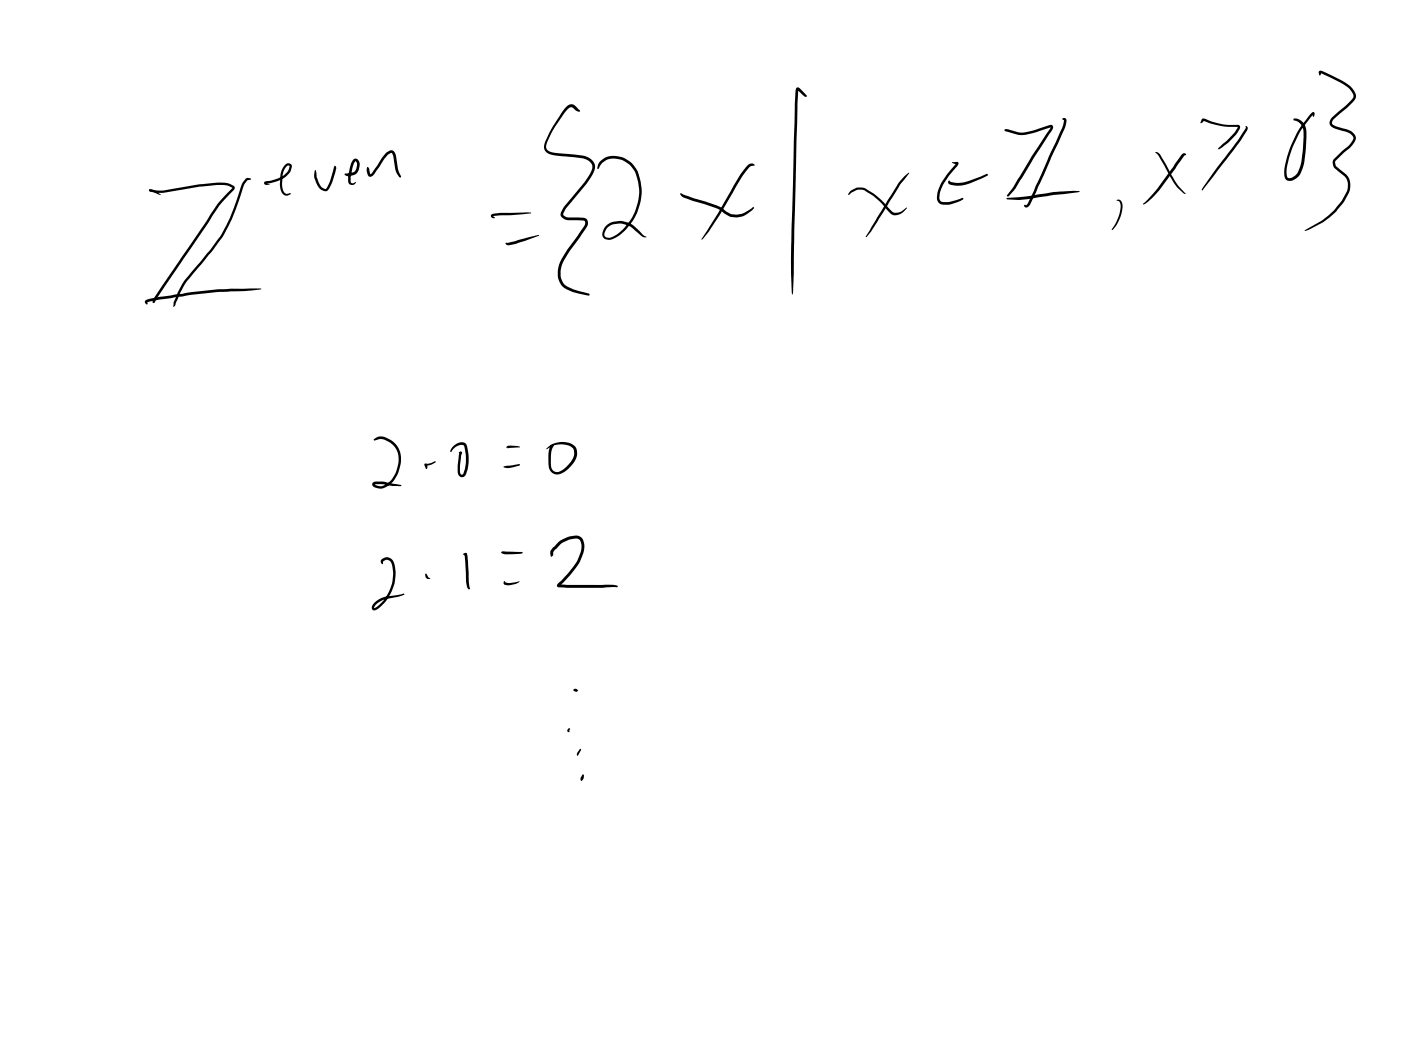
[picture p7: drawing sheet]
<svg xmlns="http://www.w3.org/2000/svg" width="108mm" height="81mm" viewBox="0 0 108 81" stroke-linecap="round" stroke-linejoin="round" font-family="sans-serif">
<g fill="#000">
<path d="M11.5 14.6l1.1 .1 2.8-.5 1.3-.1a1.89 1.89 0 0 1 1.3 .2v.3l-1.1 1.3-5 7.4h-.1l.1-.4 4.8-7.1 1.2-1.3a1.7 1.7 0 0 0-1.2-.2l-1.2 .1a15.5 15.5 0 0 1-3.4 .5l-.2-.1a.32 .32 0 0 1-.4-.2zM11.5 14.6h.4l.5 .4-.9-.3zM18.9 13.8l.2-.1 .3 .1-.3 .1-.3 .3-1 2.7a9.4 9.4 0 0 1-1.7 2.7l-1.8 2.2-.8 1.6a.16 .16 0 0 1 0 .2 .16 .16 0 0 1-.2 0l.1-.3a6.4 6.4 0 0 1 1-1.9l1.5-1.9a9.2 9.2 0 0 0 1.8-2.6l.9-2.7zM20.4 14l.4-.1a1.87 1.87 0 0 0 1.4-.8l.1-.3h-.1l-.2 .1a2.41 2.41 0 0 0-.2 1.8l.2 .2h.4a.17 .17 0 0 1-.1 .2 .17 .17 0 0 1-.2 0 .44 .44 0 0 1-.4-.4l-.1-.4a2.14 2.14 0 0 1 .3-1.5 .29 .29 0 0 1 .3-.2 .29 .29 0 0 1 .3 .3 1.79 1.79 0 0 1-1.8 1.2l-.2 .1v-.1l.3 .1-.3 .1-.1-.1zM24.3 13.1l.1 .5 .3 .6 .1 .3 .3 .1 .3-.6 .3-1.2h.1h.1l-.1 .5-.4 1.1a.46 .46 0 0 1-.4 .3 .46 .46 0 0 1-.5-.3l-.3-.7zM27.2 12.3l.2-.1 .1 .1a.77 .77 0 0 1 0 1 .77 .77 0 0 1-1 .1l.8-.2 .2-.5-.1-.3-.2 .5-.2 1.1 .1 .1 .3-.1v.1l-.2 .1h-.2h-.1l-.1-.2 .2-1.1zM28.3 12.9l.1 .1 .1 .4 1.2-1.6 .4-.2a.41 .41 0 0 1 .4 .4l.2 1 .2 .7-.1-.1-.3-.3-.2-1.3-.1-.2-.3 .1-.3 .3-.7 1.1a.3 .3 0 0 1-.2 .3 .3 .3 0 0 1-.4-.1zM37.9 16.5l.7-.1h2.3l-2.9 .2 .1 .2-.2-.1zM39 18.7l2.5-.6-1.8 .7-.6 .1-.2-.1zM43.6 8.2a.46 .46 0 0 1 .8 0l.3 .3-.1 .1-.5-.3h-.2l-.3 .3-.7 1a3.3 3.3 0 0 0-.8 1.8 .68 .68 0 0 0 .8 .4l2.1 .2a.94 .94 0 0 1 .8 .6 .94 .94 0 0 1-.3 1l-1.9 2.4-.2 .5 .1 .1 .2 .1 1.3 .1a.44 .44 0 0 1 .2 .7l-1.3 1.9-.4 .7-.3 .5a1.44 1.44 0 0 0 .2 1.2l.1 .1a3 3 0 0 0 1.8 .7l.1 .1v.1a3.5 3.5 0 0 1-1.9-.6 1.66 1.66 0 0 1-.2-2.3l1.8-2.6v-.3h-.2h-1.1a.48 .48 0 0 1-.6-.7 4.3 4.3 0 0 1 1.1-1.4l.4-.5a2.45 2.45 0 0 0 .9-1.7 .94 .94 0 0 0-.7-.5l-2.2-.2a.71 .71 0 0 1-.7-.3 .71 .71 0 0 1 0-.8l.6-1.2zM46.3 12.4a1.91 1.91 0 0 1 3 1.4 4.1 4.1 0 0 1-2.1 4.6l-.1 .1a.51 .51 0 0 1-.6-.2 .51 .51 0 0 1 0-.7l.2-.2 .4-.3 .8-.1a2.64 2.64 0 0 1 1.7 1.2l.2 .1h-.3l-.4-.4a1.95 1.95 0 0 0-1.3-.7l-.5 .1a.86 .86 0 0 0-.7 .9l.1 .1a1.56 1.56 0 0 0 1.4-.8 4 4 0 0 0 .8-4.3 1.6 1.6 0 0 0-2.6-.5l-.2 .3v-.2zM52.5 14.9l2.7 .9 1.2 .7h.8l.8-.6 .1 .1-.9 .7-.5 .1-.4-.1-1.1-.7-2.5-.8-.3-.2z"/>
<path d="M57.6 12.7a.34 .34 0 0 1 .6 0l-.4 .1a6.8 6.8 0 0 0-1.3 2l-1.9 3-.5 .7 2.8-4.9zM61.4 6.8h.2l.6 .6a.37 .37 0 0 1-.5-.2l-.2-.3-.4 15.8a62.1 62.1 0 0 1 0-8.4l.1-6.3zM65.5 14.7a1.08 1.08 0 0 1 1.4 0 7.7 7.7 0 0 1 1.9 1.6l.5 .1 .6-.4-.3 .3a.71 .71 0 0 1-1.1 .1 5.8 5.8 0 0 0-1.9-1.8 1.01 1.01 0 0 0-1 .3l-.2 .1h-.1zM69.7 13.6l.3-.3-.7 1-2.2 3.5-.4 .5 2.5-4.1zM73.1 14v-.1l.2 .1a2.33 2.33 0 0 0 1.6-.2l1.1-.4 .1 .1-1.1 .5a1.78 1.78 0 0 1-1.9 .1zM73.4 12.5h.1a.21 .21 0 0 1 .4 .1 .2 .2 0 0 1-.2 .2l-.6 .8a3.1 3.1 0 0 0-.7 1.6l.1 .3 .2 .1h.5l1-.4v.1l-.2 .2-.8 .2h-.8a.55 .55 0 0 1-.2-.5 3.3 3.3 0 0 1 .8-1.8l.7-.8v.1zM77.4 10l1.5 .2 2-.6a.24 .24 0 0 1 .3 .2 .24 .24 0 0 1-.2 .3l-2.7 4.4-.6 .7-.1-.1 .5-.7 1.4-2.3 1.5-2.3-1.3 .4-.9 .2-1.3-.3-.1-.1zM77.6 15.3l1.6-.2 2-.3 1.5-.1 .5 .1-4.6 .6h-1zM81.9 9.1a.19 .19 0 0 1 .2 0 .19 .19 0 0 1 .1 .2l-.2 .7-2.7 5.8a.23 .23 0 0 1-.2 .2 .23 .23 0 0 1-.2-.2h.1h.1l.1-.1 2.6-5.8 .2-.6-.2-.1zM86 15.4h.2a.56 .56 0 0 1 .3 .8l-.2 .6a1.7 1.7 0 0 1-.6 .9 3.3 3.3 0 0 0 .7-1.8l-.1-.4zM89 11.7l.2 .1 .2 .1 1.2 2.1 .7 .9h-.1l-.6-.7-1.3-2.2zM91.1 11.9l.1-.1a.11 .11 0 0 1 .1 0 .11 .11 0 0 1 0 .2l-2 2.7-.8 .8-.4 .3v-.1l1.1-1.2z"/>
<path d="M92.6 9.2h.3a4.9 4.9 0 0 0 2.5 .4l.1 .3-.3 .5-.5 .6-.8 .5v-.1l1.2-1.1 .3-.5a5.8 5.8 0 0 1-2.6-.5l-.3 .2zM96 9.7l.1 .1v.2l-.5 .9-3 3.8 .1-.3 .6-.9 2.1-2.7 .6-.9zM99.7 9.2a.89 .89 0 0 1 1 1l-.1 1.2a3.3 3.3 0 0 1-.6 2.3 .56 .56 0 0 1-1 0 6.5 6.5 0 0 1 1.3-4l.7-.9 .3-.1v.3h-.1l-.1-.2h.1l-.8 1a6.6 6.6 0 0 0-1.2 3.8l.1 .1h.2a1.37 1.37 0 0 0 .8-1.3l.1-2.2a1.1 1.1 0 0 0-.7-1zM101.7 5.5h.3l1.4 .7a1.77 1.77 0 0 1 1.1 1.2l-.1 .2-.2 .3-1.5 1.4v.3l.7 .3a1.15 1.15 0 0 1 1.1 .7 1.29 1.29 0 0 1-.7 1l-.9 .9v.3l.6 .5a1.21 1.21 0 0 1 .4 1.6 5.5 5.5 0 0 1-2 2.2l-1.1 .6-.3 .1 .1-.1a7 7 0 0 0 2.2-1.5l.6-.8 .4-.6a1.05 1.05 0 0 0-.2-1.2l-.8-.7-.1-.4 .1-.2 1.2-1.1a.55 .55 0 0 0 .3-.6l-.1-.1a1.18 1.18 0 0 0-.9-.5h-.3a.52 .52 0 0 1-.5-.3 .52 .52 0 0 1 .1-.6l1.5-1.3 .2-.3v-.2a1.77 1.77 0 0 0-1-.9l-1.6-.8h.1l-.1 .2-.1-.2zM11.2 23.2l1-.3 4.5-.6h3.4l-5.3 .4-3.2 .5-.3 .1v.2l-.1-.2zM28.8 33.8l.3-.1a1.71 1.71 0 0 1 1.7 2.2 1.81 1.81 0 0 1-1.6 1.7l-.5-.1a.22 .22 0 0 1 0-.3 .22 .22 0 0 1 .2-.1h.7l1.3 .3h-.6l-.8-.1h-.6v.1a1 1 0 0 0 1.4-.6 1.95 1.95 0 0 0-.1-2.5l-.7-.4-.3-.1-.4 .2zM32.7 35.7h.3l.5-.2 .1 .1-.6 .3h-.2l.1-.1v.2v.2l-.2-.4zM34.9 34.4a.64 .64 0 0 1 1-.2l.2 .6a2.13 2.13 0 0 1-.4 2l-.3-.1-.1-.3v-1.3l.2-.3 .1 .1-.2 1.5 .2 .2 .1-.1a3.1 3.1 0 0 0 .2-1.7l-.2-.5a.87 .87 0 0 0-1 .5v-.1zM38.8 35.9l1.2-.1h.1l-.9 .3-.4-.1zM39 34.4l.3-.1 .8 .1-1 .1zM42.5 34.3h.1v.1zM42.5 34.3l.1-.1 .1 .1-.1 .1z"/>
<path d="M42.1 34.6a1.51 1.51 0 0 1 2.3 0 1.79 1.79 0 0 1-1.5 2 .74 .74 0 0 1-.6-.9v-1.1l.3-.4v.2a2.28 2.28 0 0 0-.1 1.5 .52 .52 0 0 0 .4 .5 .52 .52 0 0 0 .5-.2 1.44 1.44 0 0 0 .8-1.6 1.61 1.61 0 0 0-2.1 0zM29.4 43.1l.1-.1a.64 .64 0 0 1 .7 .1 .64 .64 0 0 1 .2 .6 3.1 3.1 0 0 1-1.6 3.3l-.1-.1v-.2a1.45 1.45 0 0 1 1-.7l1.5-.2-.5 .2-1 .2a1.14 1.14 0 0 0-.9 .6h.1a2.94 2.94 0 0 0 1.1-3.6l-.2-.1-.1 .1-.2 .1v.2l-.2-.2zM32.8 44.2h.1l.2 .4h-.2zM35.8 42.6h.1l.1 .2 .2 2.5a.15 .15 0 0 1-.2 .1 .15 .15 0 0 1 0-.2zM38.6 42.6l.2-.1 1.5 .1-.4 .1h-.9zM38.8 44.8h.1l.1 .1h.3l.7-.1-.7 .3a.34 .34 0 0 1-.5-.2zM43 41.8l.7-.4a.93 .93 0 0 1 1.2 .1 1.45 1.45 0 0 1 0 1.4l-.6 .9-1.2 1.4v-.2l3.6 .1a1.23 1.23 0 0 1 .9 .1l-1.2 .1h-3.3a.2 .2 0 0 1-.2-.2 .2 .2 0 0 1 .2-.2l.5-.5a3.5 3.5 0 0 0 1.2-2.4l-.1-.3-.2-.2-.7 .1-.6 .3-.6 .6v.3l-.1 .1-.1-.5zM43.8 56.1l.1 .1v.2l-.2-.1zM44.2 53.1h.2l.2 .1-.2 .1-.2-.1zM44.7 57.7l.1 .1-.3 .4v-.2zM44.9 59.7h.1l-.1 .3a.14 .14 0 0 1-.2 .1 .14 .14 0 0 1 .1-.2z"/>
<circle cx="35.5" cy="34.9" r=".1"/>
<circle cx="35.8" cy="42.7" r=".11"/>
</g>
</svg>
